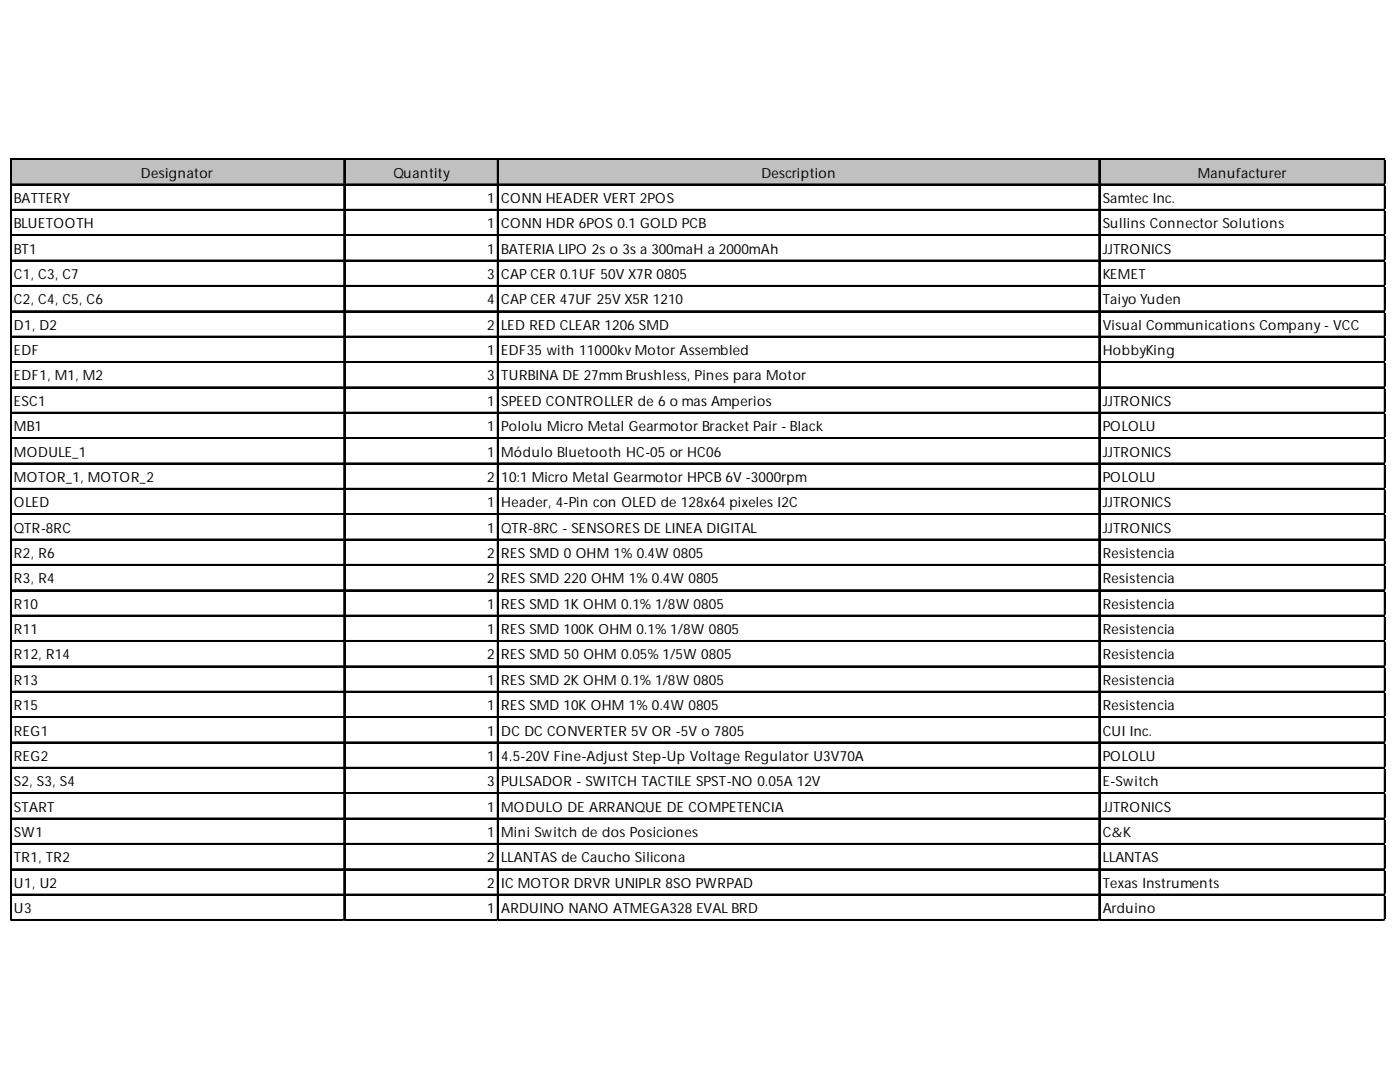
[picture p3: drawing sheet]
<svg xmlns="http://www.w3.org/2000/svg" width="279mm" height="216mm" viewBox="0 0 279 216" stroke-linecap="round" stroke-linejoin="round" font-family="sans-serif">
<defs><g id="words">
<g font-size="2.8">
<text x="28.1" y="35.4">Designator</text>
<text x="78.5" y="35.4">Quantity</text>
<text x="151.9" y="35.4">Description</text>
<text x="239.1" y="35.4">Manufacturer</text>
<text x="2.8" y="40.5">BATTERY</text>
<text x="97.2" y="40.5">1</text>
<text x="100" y="40.5">CONN HEADER VERT 2POS</text>
<text x="220.1" y="40.5">Samtec Inc.</text>
<text x="2.8" y="45.6">BLUETOOTH</text>
<text x="97.2" y="45.6">1</text>
<text x="100" y="45.6">CONN HDR 6POS 0.1 GOLD PCB</text>
<text x="220.1" y="45.6">Sullins Connector Solutions</text>
<text x="2.8" y="50.6">BT1</text>
<text x="97.2" y="50.6">1</text>
<text x="100" y="50.6">BATERIA LIPO 2s o 3s a 300maH a 2000mAh</text>
<text x="220.1" y="50.6">JJTRONICS</text>
<text x="2.8" y="55.7">C1, C3, C7</text>
<text x="97.2" y="55.7">3</text>
<text x="100" y="55.7">CAP CER 0.1UF 50V X7R 0805</text>
<text x="220.1" y="55.7">KEMET</text>
<text x="2.8" y="60.7">C2, C4, C5, C6</text>
<text x="2.8" y="65.8">D1, D2</text>
<text x="97.2" y="60.7">4</text>
<text x="97.2" y="65.8">2</text>
<text x="100" y="60.7">CAP CER 47UF 25V X5R 1210</text>
<text x="100" y="65.8">LED RED CLEAR 1206 SMD</text>
<text x="220.1" y="60.7">Taiyo Yuden</text>
<text x="220.1" y="65.8">Visual Communications Company - VCC</text>
<text x="2.8" y="70.9">EDF</text>
<text x="97.2" y="70.9">1</text>
<text x="100" y="70.9">EDF35 with 11000kv Motor Assembled</text>
<text x="220.1" y="70.9">HobbyKing</text>
<text x="2.8" y="75.9">EDF1, M1, M2</text>
<text x="97.2" y="75.9">3</text>
<text x="100" y="75.9">TURBINA DE 27mm Brushless, Pines para Motor</text>
<text x="2.8" y="81">ESC1</text>
<text x="97.2" y="81">1</text>
<text x="100" y="81">SPEED CONTROLLER de 6 o mas Amperios</text>
<text x="220.1" y="81">JJTRONICS</text>
<text x="2.8" y="86">MB1</text>
<text x="97.2" y="86">1</text>
<text x="100" y="86">Pololu Micro Metal Gearmotor Bracket Pair - Black</text>
<text x="220.1" y="86">POLOLU</text>
<text x="2.8" y="91.1">MODULE_1</text>
<text x="97.2" y="91.1">1</text>
<text x="100" y="91.1">Módulo Bluetooth HC-05 or HC06</text>
<text x="220.1" y="91.1">JJTRONICS</text>
<text x="2.8" y="96.2">MOTOR_1, MOTOR_2</text>
<text x="2.8" y="101.2">OLED</text>
<text x="97.2" y="96.2">2</text>
<text x="97.2" y="101.2">1</text>
<text x="100" y="96.2">10:1 Micro Metal Gearmotor HPCB 6V -3000rpm</text>
<text x="100" y="101.2">Header, 4-Pin con OLED de 128x64 pixeles I2C</text>
<text x="220.1" y="96.2">POLOLU</text>
<text x="220.1" y="101.2">JJTRONICS</text>
<text x="2.8" y="106.3">QTR-8RC</text>
<text x="97.2" y="106.3">1</text>
<text x="100" y="106.3">QTR-8RC - SENSORES DE LINEA DIGITAL</text>
<text x="220.1" y="106.3">JJTRONICS</text>
<text x="2.8" y="111.3">R2, R6</text>
<text x="97.2" y="111.3">2</text>
<text x="100" y="111.3">RES SMD 0 OHM 1% 0.4W 0805</text>
<text x="220.1" y="111.3">Resistencia</text>
<text x="2.8" y="116.4">R3, R4</text>
<text x="97.2" y="116.4">2</text>
<text x="100" y="116.4">RES SMD 220 OHM 1% 0.4W 0805</text>
<text x="220.1" y="116.4">Resistencia</text>
<text x="2.8" y="121.5">R10</text>
<text x="97.2" y="121.5">1</text>
<text x="100" y="121.5">RES SMD 1K OHM 0.1% 1/8W 0805</text>
<text x="220.1" y="121.5">Resistencia</text>
<text x="2.8" y="126.5">R11</text>
<text x="2.8" y="131.6">R12, R14</text>
<text x="97.2" y="126.5">1</text>
<text x="97.2" y="131.6">2</text>
<text x="100" y="126.5">RES SMD 100K OHM 0.1% 1/8W 0805</text>
<text x="100" y="131.6">RES SMD 50 OHM 0.05% 1/5W 0805</text>
<text x="220.1" y="126.5">Resistencia</text>
<text x="220.1" y="131.6">Resistencia</text>
<text x="2.8" y="136.6">R13</text>
<text x="97.2" y="136.6">1</text>
<text x="100" y="136.6">RES SMD 2K OHM 0.1% 1/8W 0805</text>
<text x="220.1" y="136.6">Resistencia</text>
<text x="2.8" y="141.7">R15</text>
<text x="97.2" y="141.7">1</text>
<text x="100" y="141.7">RES SMD 10K OHM 1% 0.4W 0805</text>
<text x="220.1" y="141.7">Resistencia</text>
<text x="2.8" y="146.8">REG1</text>
<text x="97.2" y="146.8">1</text>
<text x="100" y="146.8">DC DC CONVERTER 5V OR -5V o 7805</text>
<text x="220.1" y="146.8">CUI Inc.</text>
<text x="2.8" y="151.8">REG2</text>
<text x="97.2" y="151.8">1</text>
<text x="100" y="151.8">4.5-20V Fine-Adjust Step-Up Voltage Regulator U3V70A</text>
<text x="220.1" y="151.8">POLOLU</text>
<text x="2.8" y="156.9">S2, S3, S4</text>
<text x="2.8" y="162">START</text>
<text x="97.2" y="156.9">3</text>
<text x="97.2" y="162">1</text>
<text x="100" y="156.9">PULSADOR - SWITCH TACTILE SPST-NO 0.05A 12V</text>
<text x="100" y="162">MODULO DE ARRANQUE DE COMPETENCIA</text>
<text x="220.1" y="156.9">E-Switch</text>
<text x="220.1" y="162">JJTRONICS</text>
<text x="2.8" y="167">SW1</text>
<text x="97.2" y="167">1</text>
<text x="100" y="167">Mini Switch de dos Posiciones</text>
<text x="220.1" y="167">C&amp;K</text>
<text x="2.8" y="172.1">TR1, TR2</text>
<text x="97.2" y="172.1">2</text>
<text x="100" y="172.1">LLANTAS de Caucho Silicona</text>
<text x="220.1" y="172.1">LLANTAS</text>
<text x="2.8" y="177.1">U1, U2</text>
<text x="97.2" y="177.1">2</text>
<text x="100" y="177.1">IC MOTOR DRVR UNIPLR 8SO PWRPAD</text>
<text x="220.1" y="177.1">Texas Instruments</text>
<text x="2.8" y="182.2">U3</text>
<text x="97.2" y="182.2">1</text>
<text x="100" y="182.2">ARDUINO NANO ATMEGA328 EVAL BRD</text>
<text x="220.1" y="182.2">Arduino</text>
</g>
</g></defs>
<path d="M2.2 31.9h274.3v5.1h-274.3z" fill="#c0c0c0"/>
<g fill="none" stroke="#000" stroke-width=".25">
<path d="M2 31.7v152M2.2 31.7v152M2.3 31.7h274.2M2.3 31.8h274.2M2.3 36.7h274.2M2.3 36.9h274.2M68.6 31.9v151.8M68.8 31.9v151.8M99.3 31.9v151.8M99.4 31.9v151.8M219.3 31.9v151.8M219.4 31.9v151.8"/>
<path d="M276.3 31.9v151.8M276.4 31.9v151.8M2.3 41.8h274.2M2.3 41.9h274.2M2.3 46.9h274.2M2.3 47h274.2M2.3 51.9h274.2M2.3 52h274.2M2.3 57h274.2M2.3 57.1h274.2M2.3 62h274.2M2.3 62.2h274.2"/>
<path d="M2.3 67.1h274.2M2.3 67.2h274.2M2.3 72.2h274.2M2.3 72.3h274.2M2.3 77.2h274.2M2.3 77.3h274.2M2.3 82.3h274.2M2.3 82.4h274.2M2.3 87.3h274.2M2.3 87.5h274.2M2.3 92.4h274.2M2.3 92.5h274.2"/>
<path d="M2.3 97.5h274.2M2.3 97.6h274.2M2.3 102.5h274.2M2.3 102.6h274.2M2.3 107.6h274.2M2.3 107.7h274.2M2.3 112.6h274.2M2.3 112.8h274.2M2.3 117.7h274.2M2.3 117.8h274.2M2.3 122.8h274.2M2.3 122.9h274.2"/>
<path d="M2.3 127.8h274.2M2.3 128h274.2M2.3 132.9h274.2M2.3 133h274.2M2.3 137.9h274.2M2.3 138.1h274.2M2.3 143h274.2M2.3 143.1h274.2M2.3 148.1h274.2M2.3 148.2h274.2M2.3 153.1h274.2M2.3 153.3h274.2"/>
<path d="M2.3 158.2h274.2M2.3 158.3h274.2M2.3 163.3h274.2M2.3 163.4h274.2M2.3 168.3h274.2M2.3 168.4h274.2M2.3 173.4h274.2M2.3 173.5h274.2M2.3 178.4h274.2M2.3 178.6h274.2M2.3 183.5h274.2M2.3 183.6h274.2"/>
</g>
<path d="M2 183.7v.1" fill="none" stroke="#d4d4d4" stroke-width=".25"/>
<path d="M2 183.7l.3 .1z" fill="#d4d4d4"/>
<path d="M68.6 183.7v.1" fill="none" stroke="#d4d4d4" stroke-width=".25"/>
<path d="M68.6 183.7l.3 .1z" fill="#d4d4d4"/>
<path d="M99.3 183.7v.1" fill="none" stroke="#d4d4d4" stroke-width=".25"/>
<path d="M99.3 183.7l.2 .1z" fill="#d4d4d4"/>
<path d="M219.3 183.7v.1" fill="none" stroke="#d4d4d4" stroke-width=".25"/>
<path d="M219.3 183.7l.3 .1z" fill="#d4d4d4"/>
<path d="M276.3 183.7v.1" fill="none" stroke="#d4d4d4" stroke-width=".25"/>
<path d="M276.3 183.7l.2 .1z" fill="#d4d4d4"/>
<path d="M276.5 31.7h.1" fill="none" stroke="#d4d4d4" stroke-width=".25"/>
<path d="M276.5 31.7l.1 .2z" fill="#d4d4d4"/>
<path d="M276.5 36.7h.1" fill="none" stroke="#d4d4d4" stroke-width=".25"/>
<path d="M276.5 36.7l.1 .3z" fill="#d4d4d4"/>
<path d="M276.5 41.8h.1" fill="none" stroke="#d4d4d4" stroke-width=".25"/>
<path d="M276.5 41.8l.1 .2z" fill="#d4d4d4"/>
<path d="M276.5 46.9h.1" fill="none" stroke="#d4d4d4" stroke-width=".25"/>
<path d="M276.5 46.9l.1 .2z" fill="#d4d4d4"/>
<path d="M276.5 51.9h.1" fill="none" stroke="#d4d4d4" stroke-width=".25"/>
<path d="M276.5 51.9l.1 .3z" fill="#d4d4d4"/>
<path d="M276.5 57h.1" fill="none" stroke="#d4d4d4" stroke-width=".25"/>
<path d="M276.5 57l.1 .2z" fill="#d4d4d4"/>
<path d="M276.5 62h.1" fill="none" stroke="#d4d4d4" stroke-width=".25"/>
<path d="M276.5 62l.1 .3z" fill="#d4d4d4"/>
<path d="M276.5 67.1h.1" fill="none" stroke="#d4d4d4" stroke-width=".25"/>
<path d="M276.5 67.1l.1 .2z" fill="#d4d4d4"/>
<path d="M276.5 72.2h.1" fill="none" stroke="#d4d4d4" stroke-width=".25"/>
<path d="M276.5 72.2l.1 .2z" fill="#d4d4d4"/>
<path d="M276.5 77.2h.1" fill="none" stroke="#d4d4d4" stroke-width=".25"/>
<path d="M276.5 77.2l.1 .3z" fill="#d4d4d4"/>
<path d="M276.5 82.3h.1" fill="none" stroke="#d4d4d4" stroke-width=".25"/>
<path d="M276.5 82.3l.1 .2z" fill="#d4d4d4"/>
<path d="M276.5 87.3h.1" fill="none" stroke="#d4d4d4" stroke-width=".25"/>
<path d="M276.5 87.3l.1 .3z" fill="#d4d4d4"/>
<path d="M276.5 92.4h.1" fill="none" stroke="#d4d4d4" stroke-width=".25"/>
<path d="M276.5 92.4l.1 .3z" fill="#d4d4d4"/>
<path d="M276.5 97.5h.1" fill="none" stroke="#d4d4d4" stroke-width=".25"/>
<path d="M276.5 97.5l.1 .2z" fill="#d4d4d4"/>
<path d="M276.5 102.5h.1" fill="none" stroke="#d4d4d4" stroke-width=".25"/>
<path d="M276.5 102.5l.1 .3z" fill="#d4d4d4"/>
<path d="M276.5 107.6h.1" fill="none" stroke="#d4d4d4" stroke-width=".25"/>
<path d="M276.5 107.6l.1 .2z" fill="#d4d4d4"/>
<path d="M276.5 112.6h.1" fill="none" stroke="#d4d4d4" stroke-width=".25"/>
<path d="M276.5 112.6l.1 .3z" fill="#d4d4d4"/>
<path d="M276.5 117.7h.1" fill="none" stroke="#d4d4d4" stroke-width=".25"/>
<path d="M276.5 117.7l.1 .3z" fill="#d4d4d4"/>
<path d="M276.5 122.8h.1" fill="none" stroke="#d4d4d4" stroke-width=".25"/>
<path d="M276.5 122.8l.1 .2z" fill="#d4d4d4"/>
<path d="M276.5 127.8h.1" fill="none" stroke="#d4d4d4" stroke-width=".25"/>
<path d="M276.5 127.8l.1 .3z" fill="#d4d4d4"/>
<path d="M276.5 132.9h.1" fill="none" stroke="#d4d4d4" stroke-width=".25"/>
<path d="M276.5 132.9l.1 .2z" fill="#d4d4d4"/>
<path d="M276.5 137.9h.1" fill="none" stroke="#d4d4d4" stroke-width=".25"/>
<path d="M276.5 137.9l.1 .3z" fill="#d4d4d4"/>
<path d="M276.5 143h.1" fill="none" stroke="#d4d4d4" stroke-width=".25"/>
<path d="M276.5 143l.1 .3z" fill="#d4d4d4"/>
<path d="M276.5 148.1h.1" fill="none" stroke="#d4d4d4" stroke-width=".25"/>
<path d="M276.5 148.1l.1 .2z" fill="#d4d4d4"/>
<path d="M276.5 153.1h.1" fill="none" stroke="#d4d4d4" stroke-width=".25"/>
<path d="M276.5 153.1l.1 .3z" fill="#d4d4d4"/>
<path d="M276.5 158.2h.1" fill="none" stroke="#d4d4d4" stroke-width=".25"/>
<path d="M276.5 158.2l.1 .2z" fill="#d4d4d4"/>
<path d="M276.5 163.3h.1" fill="none" stroke="#d4d4d4" stroke-width=".25"/>
<path d="M276.5 163.3l.1 .2z" fill="#d4d4d4"/>
<path d="M276.5 168.3h.1" fill="none" stroke="#d4d4d4" stroke-width=".25"/>
<path d="M276.5 168.3l.1 .3z" fill="#d4d4d4"/>
<path d="M276.5 173.4h.1" fill="none" stroke="#d4d4d4" stroke-width=".25"/>
<path d="M276.5 173.4l.1 .2z" fill="#d4d4d4"/>
<path d="M276.5 178.4h.1" fill="none" stroke="#d4d4d4" stroke-width=".25"/>
<path d="M276.5 178.4l.1 .3z" fill="#d4d4d4"/>
<path d="M276.5 183.5h.1" fill="none" stroke="#d4d4d4" stroke-width=".25"/>
<path d="M276.5 183.5l.1 .2z" fill="#d4d4d4"/>
<use href="#words"/>
</svg>
